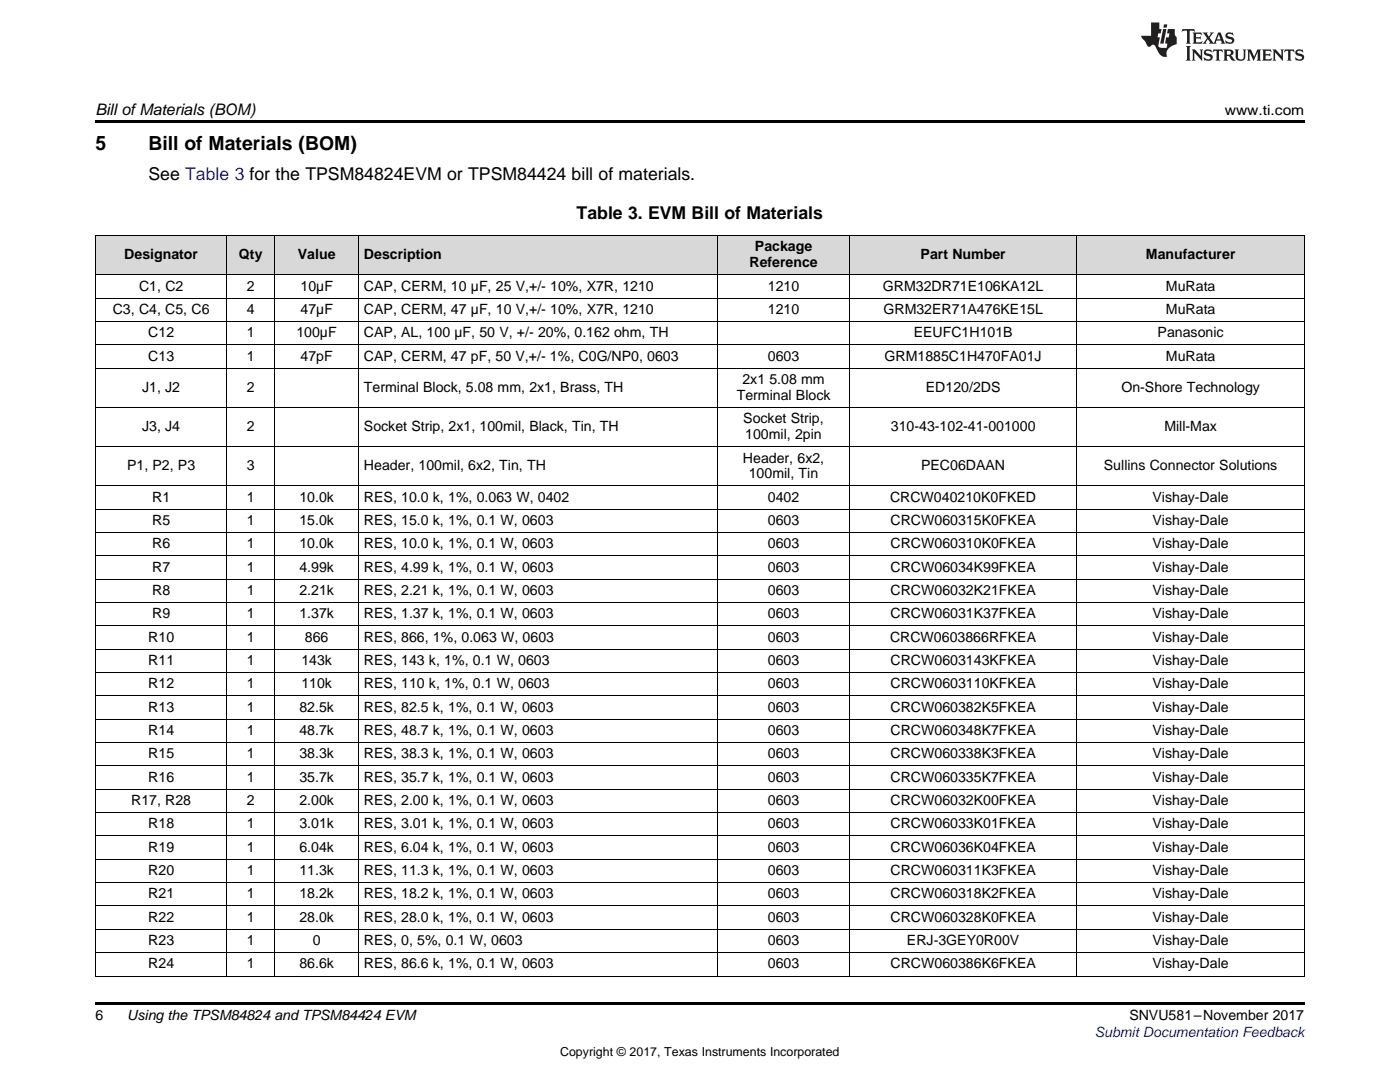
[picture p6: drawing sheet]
<svg xmlns="http://www.w3.org/2000/svg" width="279mm" height="216mm" viewBox="0 0 279 216" stroke-linecap="round" stroke-linejoin="round" font-family="sans-serif">
<defs><g id="words">
<g font-size="3.9">
<text x="19" y="30">5</text>
<text x="29.6" y="30">Bill of Materials (BOM)</text>
</g>
<g font-size="3.5">
<text x="29.6" y="36">See Table 3 for the TPSM84824EVM or TPSM84424 bill of materials.</text>
<text x="115.1" y="43.7">Table 3. EVM Bill of Materials</text>
</g>
<text font-size="3.2" x="19" y="23">Bill ofMaterials (BOM)</text>
<g font-size="2.8">
<text x="244.4" y="23">www.ti.com</text>
<text x="24.8" y="51.8">Designator</text>
<text x="47.7" y="51.8">Qty</text>
<text x="59.4" y="51.8">Value</text>
<text x="72.6" y="51.8">Description</text>
<text x="149.6" y="53.3">Reference</text>
<text x="150.7" y="50.2">Package</text>
<text x="183.7" y="51.8">Part Number</text>
<text x="228.7" y="51.8">Manufacturer</text>
<text x="27.8" y="58">C1, C2</text>
<text x="49.3" y="58">2</text>
<text x="60" y="58">10µF</text>
<text x="72.6" y="58">CAP, CERM, 10 µF, 25 V,+/- 10%, X7R, 1210</text>
<text x="153.2" y="58">1210</text>
<text x="176.2" y="58">GRM32DR71E106KA12L</text>
<text x="232.7" y="58">MuRata</text>
<text x="22.5" y="62.7">C3, C4, C5, C6</text>
<text x="49.3" y="62.7">4</text>
<text x="60" y="62.7">47µF</text>
<text x="72.6" y="62.7">CAP, CERM, 47 µF, 10 V,+/- 10%, X7R, 1210</text>
<text x="153.2" y="62.7">1210</text>
<text x="176.3" y="62.7">GRM32ER71A476KE15L</text>
<text x="232.7" y="62.7">MuRata</text>
<text x="29.6" y="67.3">C12</text>
<text x="29.6" y="72">C13</text>
<text x="49.3" y="67.3">1</text>
<text x="49.3" y="72">1</text>
<text x="59.2" y="67.3">100µF</text>
<text x="60" y="72">47pF</text>
<text x="72.6" y="67.3">CAP, AL, 100 µF, 50 V, +/- 20%, 0.162 ohm, TH</text>
<text x="72.6" y="72">CAP, CERM, 47 pF, 50 V,+/- 1%, C0G/NP0, 0603</text>
<text x="153.2" y="72">0603</text>
<text x="176.5" y="72">GRM1885C1H470FA01J</text>
<text x="182.4" y="67.3">EEUFC1H101B</text>
<text x="231" y="67.3">Panasonic</text>
<text x="232.7" y="72">MuRata</text>
<text x="148.2" y="76.6">2x1</text>
<text x="153.6" y="76.6">5.08 mm</text>
<text x="28.4" y="78.2">J1, J2</text>
<text x="49.3" y="78.2">2</text>
<text x="72.6" y="78.2">Terminal Block, 5.08 mm, 2x1, Brass, TH</text>
<text x="147" y="79.8">Terminal Block</text>
<text x="184.8" y="78.2">ED120/2DS</text>
<text x="223.8" y="78.2">On-Shore Technology</text>
<text x="28.4" y="86">J3, J4</text>
<text x="49.3" y="86">2</text>
<text x="72.6" y="86">Socket Strip, 2x1, 100mil, Black, Tin, TH</text>
<text x="148.3" y="84.5">Socket Strip,</text>
<text x="148.7" y="87.6">100mil, 2pin</text>
<text x="177.8" y="86">310-43-102-41-001000</text>
<text x="232.4" y="86">Mill-Max</text>
<text x="25.4" y="93.9">P1, P2, P3</text>
<text x="49.3" y="93.9">3</text>
<text x="72.6" y="93.9">Header, 100mil, 6x2, Tin, TH</text>
<text x="148.3" y="92.3">Header, 6x2,</text>
<text x="149.4" y="95.5">100mil, Tin</text>
<text x="183.8" y="93.9">PEC06DAAN</text>
<text x="220.3" y="93.9">Sullins Connector Solutions</text>
<text x="30.4" y="100.1">R1</text>
<text x="49.3" y="100.1">1</text>
<text x="59.8" y="100.1">10.0k</text>
<text x="72.6" y="100.1">RES, 10.0 k, 1%, 0.063 W, 0402</text>
<text x="153.2" y="100.1">0402</text>
<text x="177.6" y="100.1">CRCW040210K0FKED</text>
<text x="230" y="100.1">Vishay-Dale</text>
<text x="30.4" y="104.8">R5</text>
<text x="49.3" y="104.8">1</text>
<text x="59.8" y="104.8">15.0k</text>
<text x="72.6" y="104.8">RES, 15.0 k, 1%, 0.1 W, 0603</text>
<text x="153.2" y="104.8">0603</text>
<text x="177.7" y="104.8">CRCW060315K0FKEA</text>
<text x="230" y="104.8">Vishay-Dale</text>
<text x="30.4" y="109.4">R6</text>
<text x="49.3" y="109.4">1</text>
<text x="59.8" y="109.4">10.0k</text>
<text x="72.6" y="109.4">RES, 10.0 k, 1%, 0.1 W, 0603</text>
<text x="153.2" y="109.4">0603</text>
<text x="177.7" y="109.4">CRCW060310K0FKEA</text>
<text x="230" y="109.4">Vishay-Dale</text>
<text x="30.4" y="114.1">R7</text>
<text x="30.4" y="118.7">R8</text>
<text x="49.3" y="114.1">1</text>
<text x="49.3" y="118.7">1</text>
<text x="59.8" y="114.1">4.99k</text>
<text x="59.8" y="118.7">2.21k</text>
<text x="72.6" y="114.1">RES, 4.99 k, 1%, 0.1 W, 0603</text>
<text x="72.6" y="118.7">RES, 2.21 k, 1%, 0.1 W, 0603</text>
<text x="153.2" y="114.1">0603</text>
<text x="153.2" y="118.7">0603</text>
<text x="177.7" y="114.1">CRCW06034K99FKEA</text>
<text x="177.7" y="118.7">CRCW06032K21FKEA</text>
<text x="230" y="114.1">Vishay-Dale</text>
<text x="230" y="118.7">Vishay-Dale</text>
<text x="30.4" y="123.4">R9</text>
<text x="49.3" y="123.4">1</text>
<text x="59.8" y="123.4">1.37k</text>
<text x="72.6" y="123.4">RES, 1.37 k, 1%, 0.1 W, 0603</text>
<text x="153.2" y="123.4">0603</text>
<text x="177.7" y="123.4">CRCW06031K37FKEA</text>
<text x="230" y="123.4">Vishay-Dale</text>
<text x="29.6" y="128.1">R10</text>
<text x="49.3" y="128.1">1</text>
<text x="60.9" y="128.1">866</text>
<text x="72.6" y="128.1">RES, 866, 1%, 0.063 W, 0603</text>
<text x="153.2" y="128.1">0603</text>
<text x="177.6" y="128.1">CRCW0603866RFKEA</text>
<text x="230" y="128.1">Vishay-Dale</text>
<text x="29.6" y="132.7">R11</text>
<text x="29.6" y="137.4">R12</text>
<text x="49.3" y="132.7">1</text>
<text x="49.3" y="137.4">1</text>
<text x="60.1" y="132.7">143k</text>
<text x="60.1" y="137.4">110k</text>
<text x="72.6" y="132.7">RES, 143 k, 1%, 0.1 W, 0603</text>
<text x="72.6" y="137.4">RES, 110 k, 1%, 0.1 W, 0603</text>
<text x="153.2" y="132.7">0603</text>
<text x="153.2" y="137.4">0603</text>
<text x="177.7" y="132.7">CRCW0603143KFKEA</text>
<text x="177.7" y="137.4">CRCW0603110KFKEA</text>
<text x="230" y="132.7">Vishay-Dale</text>
<text x="230" y="137.4">Vishay-Dale</text>
<text x="29.6" y="142">R13</text>
<text x="49.3" y="142">1</text>
<text x="59.8" y="142">82.5k</text>
<text x="72.6" y="142">RES, 82.5 k, 1%, 0.1 W, 0603</text>
<text x="153.2" y="142">0603</text>
<text x="177.7" y="142">CRCW060382K5FKEA</text>
<text x="230" y="142">Vishay-Dale</text>
<text x="29.6" y="146.7">R14</text>
<text x="49.3" y="146.7">1</text>
<text x="59.8" y="146.7">48.7k</text>
<text x="72.6" y="146.7">RES, 48.7 k, 1%, 0.1 W, 0603</text>
<text x="153.2" y="146.7">0603</text>
<text x="177.7" y="146.7">CRCW060348K7FKEA</text>
<text x="230" y="146.7">Vishay-Dale</text>
<text x="29.6" y="151.3">R15</text>
<text x="29.6" y="156">R16</text>
<text x="49.3" y="151.3">1</text>
<text x="49.3" y="156">1</text>
<text x="59.8" y="151.3">38.3k</text>
<text x="59.8" y="156">35.7k</text>
<text x="72.6" y="151.3">RES, 38.3 k, 1%, 0.1 W, 0603</text>
<text x="72.6" y="156">RES, 35.7 k, 1%, 0.1 W, 0603</text>
<text x="153.2" y="151.3">0603</text>
<text x="153.2" y="156">0603</text>
<text x="177.7" y="151.3">CRCW060338K3FKEA</text>
<text x="177.7" y="156">CRCW060335K7FKEA</text>
<text x="230" y="151.3">Vishay-Dale</text>
<text x="230" y="156">Vishay-Dale</text>
<text x="26.2" y="160.7">R17, R28</text>
<text x="49.3" y="160.7">2</text>
<text x="59.8" y="160.7">2.00k</text>
<text x="72.6" y="160.7">RES, 2.00 k, 1%, 0.1 W, 0603</text>
<text x="153.2" y="160.7">0603</text>
<text x="177.7" y="160.7">CRCW06032K00FKEA</text>
<text x="230" y="160.7">Vishay-Dale</text>
<text x="29.6" y="165.3">R18</text>
<text x="49.3" y="165.3">1</text>
<text x="59.8" y="165.3">3.01k</text>
<text x="72.6" y="165.3">RES, 3.01 k, 1%, 0.1 W, 0603</text>
<text x="153.2" y="165.3">0603</text>
<text x="177.7" y="165.3">CRCW06033K01FKEA</text>
<text x="230" y="165.3">Vishay-Dale</text>
<text x="29.6" y="170">R19</text>
<text x="49.3" y="170">1</text>
<text x="59.8" y="170">6.04k</text>
<text x="72.6" y="170">RES, 6.04 k, 1%, 0.1 W, 0603</text>
<text x="153.2" y="170">0603</text>
<text x="177.7" y="170">CRCW06036K04FKEA</text>
<text x="230" y="170">Vishay-Dale</text>
<text x="29.6" y="174.6">R20</text>
<text x="29.6" y="179.3">R21</text>
<text x="49.3" y="174.6">1</text>
<text x="49.3" y="179.3">1</text>
<text x="59.8" y="174.6">11.3k</text>
<text x="59.8" y="179.3">18.2k</text>
<text x="72.6" y="174.6">RES, 11.3 k, 1%, 0.1 W, 0603</text>
<text x="72.6" y="179.3">RES, 18.2 k, 1%, 0.1 W, 0603</text>
<text x="153.2" y="174.6">0603</text>
<text x="153.2" y="179.3">0603</text>
<text x="177.7" y="174.6">CRCW060311K3FKEA</text>
<text x="177.7" y="179.3">CRCW060318K2FKEA</text>
<text x="230" y="174.6">Vishay-Dale</text>
<text x="230" y="179.3">Vishay-Dale</text>
<text x="29.6" y="183.9">R22</text>
<text x="49.3" y="183.9">1</text>
<text x="59.8" y="183.9">28.0k</text>
<text x="72.6" y="183.9">RES, 28.0 k, 1%, 0.1 W, 0603</text>
<text x="153.2" y="183.9">0603</text>
<text x="177.7" y="183.9">CRCW060328K0FKEA</text>
<text x="230" y="183.9">Vishay-Dale</text>
<text x="29.6" y="188.6">R23</text>
<text x="49.3" y="188.6">1</text>
<text x="62.4" y="188.6">0</text>
<text x="72.6" y="188.6">RES, 0, 5%, 0.1 W, 0603</text>
<text x="153.2" y="188.6">0603</text>
<text x="181" y="188.6">ERJ-3GEY0R00V</text>
<text x="230" y="188.6">Vishay-Dale</text>
<text x="29.6" y="193.3">R24</text>
<text x="49.3" y="193.3">1</text>
<text x="59.8" y="193.3">86.6k</text>
<text x="72.6" y="193.3">RES, 86.6 k, 1%, 0.1 W, 0603</text>
<text x="153.2" y="193.3">0603</text>
<text x="177.7" y="193.3">CRCW060386K6FKEA</text>
<text x="230" y="193.3">Vishay-Dale</text>
<text x="19" y="203.5">6</text>
<text x="25.4" y="203.6">Using the TPSM84824 and TPSM84424 EVM</text>
<text x="225.4" y="203.6">SNVU581–November 2017</text>
</g>
<text font-size="2.8" fill="#00f" x="218.5" y="206.9">Submit Documentation Feedback</text>
<text font-size="2.5" x="111.8" y="210.7">Copyright © 2017, Texas Instruments Incorporated</text>
</g></defs>
<g fill="#d8d8d8">
<path d="M19 47.1h26.3v7.8h-26.3z"/>
<path d="M45.3 47.1h9.6v7.8h-9.6z"/>
<path d="M54.9 47.1h16.7v7.8h-16.7z"/>
<path d="M71.6 47.1h71.7v7.8h-71.7z"/>
<path d="M143.3 47.1h26.2v7.8h-26.2z"/>
<path d="M169.5 47.1h45.4v7.8h-45.4z"/>
<path d="M214.9 47.1h45.4v7.8h-45.4z"/>
</g>
<path d="M19 24h241.3v.6h-241.3zM19 200h241.3v.6h-241.3z" fill="#000"/>
<g fill="none" stroke="#000" stroke-width=".2">
<path d="M19 59.5h241.3M19 54.8h241.3M19 47h241.3M19.1 47.1v147.7M45.2 47.1v147.7M54.8 47.1v147.7M71.5 47.1v147.7M143.2 47.1v147.7M169.5 47.1v147.7M214.9 47.1v147.7M260.3 47.1v147.7M19 73.5h241.3"/>
<path d="M19 68.8h241.3M19 64.2h241.3M19 97h241.3M19 89.1h241.3M19 81.3h241.3M19 115.6h241.3M19 110.9h241.3M19 106.3h241.3M19 101.6h241.3M19 138.9h241.3M19 134.2h241.3M19 129.6h241.3"/>
<path d="M19 124.9h241.3M19 120.2h241.3M19 157.5h241.3M19 152.8h241.3M19 148.2h241.3M19 143.5h241.3M19 176.1h241.3M19 171.5h241.3M19 166.8h241.3M19 162.2h241.3M19 194.8h241.3M19 190.1h241.3"/>
<path d="M19 185.4h241.3M19 180.8h241.3"/>
</g>
<g fill="#231f20">
<path d="M236 5.8l-.1 .6 .4-.3h.6v.2v2.1l-.2 .3h.9l-.2-.3v-2.1l.1-.2h.5l.5 .3-.2-.6zM238 6.5l.2 .4v1.5l-.2 .3h1.8l.2-.5a1.04 1.04 0 0 1-1.3 .1v-.6h.6l.3 .2v-.7l-.3 .2h-.6v-.6h.8l.4 .2-.2-.5zM240 6.5l.9 1.1-.9 1.1h.8l-.2-.2 .4-.7 .5 .7-.2 .2h1.5l-.2-.2 .2-.4h.9l.1 .4-.2 .2h1l-.3-.3-.7-1.9h-.5l-.9 2.1-.8-1.1 .9-1h-.8l.1 .3-.4 .5-.3-.6 .1-.2zM243.2 6.9l.4 .9h-.7zM244.8 6.6a.63 .63 0 0 0-.2 .7 .63 .63 0 0 0 .6 .4l.6 .2 .1 .2a.75 .75 0 0 1-.7 .4 .75 .75 0 0 1-.6-.5l.1 .7 .1-.1a1.11 1.11 0 0 0 1.5-.5 1.13 1.13 0 0 0-1.2-.9l-.1-.3a1.04 1.04 0 0 1 1.2 .2l-.2-.6-.2 .1-.4-.1zM236.7 9.2l.2 .3v2.2l-.2 .4h1l-.3-.4v-2.2l.3-.3zM237.8 9.9l.3 .3v1.5l-.3 .4h.8l-.2-.4v-1.3l1.5 1.7v-1.9l.2-.3h-.7l.2 .3v.9l-1.1-1.2zM240.5 10a.62 .62 0 0 0-.2 .7 .62 .62 0 0 0 .6 .4l.6 .2 .1 .2a.76 .76 0 0 1-.7 .4 .76 .76 0 0 1-.7-.5l.2 .7 .1-.1a1.11 1.11 0 0 0 1.5-.6 1.13 1.13 0 0 0-1.2-.8l-.1-.3a1.04 1.04 0 0 1 1.2 .1l-.2-.5-.2 .1-.5-.2zM242.2 9.9l-.2 .6a.61 .61 0 0 1 .8-.3v1.5l-.2 .4h.9l-.2-.4v-1.5a.63 .63 0 0 1 .7 .3l-.1-.6zM244.1 9.9l.3 .3v1.5l-.3 .4h1l-.2-.2-.1-.7 .6 .2a.76 .76 0 0 0 1.2 .6l-1-.9a.58 .58 0 0 0 .6-.6 .58 .58 0 0 0-.5-.6zM244.9 10.2l.1-.1a.45 .45 0 0 1 .5 .1 .45 .45 0 0 1 .1 .5l-.8 .2zM246.4 9.9l.2 .2a2.17 2.17 0 0 0 .3 1.9 .99 .99 0 0 0 1.6-.7v-1.1l.2-.3h-.7l.2 .2a1.92 1.92 0 0 1-.2 1.7 .6 .6 0 0 1-.9-.5v-1.1l.2-.3zM248.9 9.9l.2 .3v1.5l-.2 .4h.7l-.2-.4v-1.4l.8 1.8 .8-1.8v1.4l-.2 .4h.9l-.2-.4v-1.5l.2-.3h-.8l-.6 1.4-.6-1.4zM251.9 9.9l.2 .3v1.5l-.2 .4h1.8l.1-.6a1.04 1.04 0 0 1-1.2 .2v-.6h.5l.4 .1v-.6l-.4 .2h-.5v-.6h.8l.3 .2-.1-.5zM254 9.9l.2 .3v1.5l-.2 .4h.7l-.2-.4v-1.3l1.5 1.7v-1.9l.2-.3h-.7l.2 .3v.9l-1.1-1.2zM256.4 9.9l-.1 .6a.61 .61 0 0 1 .7-.3l.1 1.5-.3 .4h1l-.3-.4 .1-1.5a.63 .63 0 0 1 .7 .3l-.1-.6zM258.7 10a.62 .62 0 0 0-.2 .7 .62 .62 0 0 0 .6 .4l.6 .2 .1 .2a.76 .76 0 0 1-.7 .4 .76 .76 0 0 1-.6-.5l.1 .7 .1-.1a1.11 1.11 0 0 0 1.6-.6 1.13 1.13 0 0 0-1.3-.8l-.1-.3a1.04 1.04 0 0 1 1.2 .1l-.1-.5-.2 .1-.5-.2z"/>
<path d="M229.7 4.5v2.6h-1.9v.4l.8 .9a.91 .91 0 0 0 1 .9 .56 .56 0 0 1 .5-.4 .56 .56 0 0 1 .5 .3l.4 .8a1.53 1.53 0 0 0 1.9 1.3 1.54 1.54 0 0 1 1-2.1l.9-.4v-1.4a1.52 1.52 0 0 1-.4-1.6h-1.3l-.2 .9h.5l-.2 .8h-.5l-.1 .9v.2l.4 .1-.2 .9a1.93 1.93 0 0 1-1.6-.3l.3-1.8h-.5l.2-.8h.4l.2-.9h-.4v-1.3zM232.1 5.8l-.6 2.9h.7l.6-2.9zM232.3 4.9l-.1 .6h.6l.2-.6z"/>
</g>
<use href="#words"/>
</svg>
